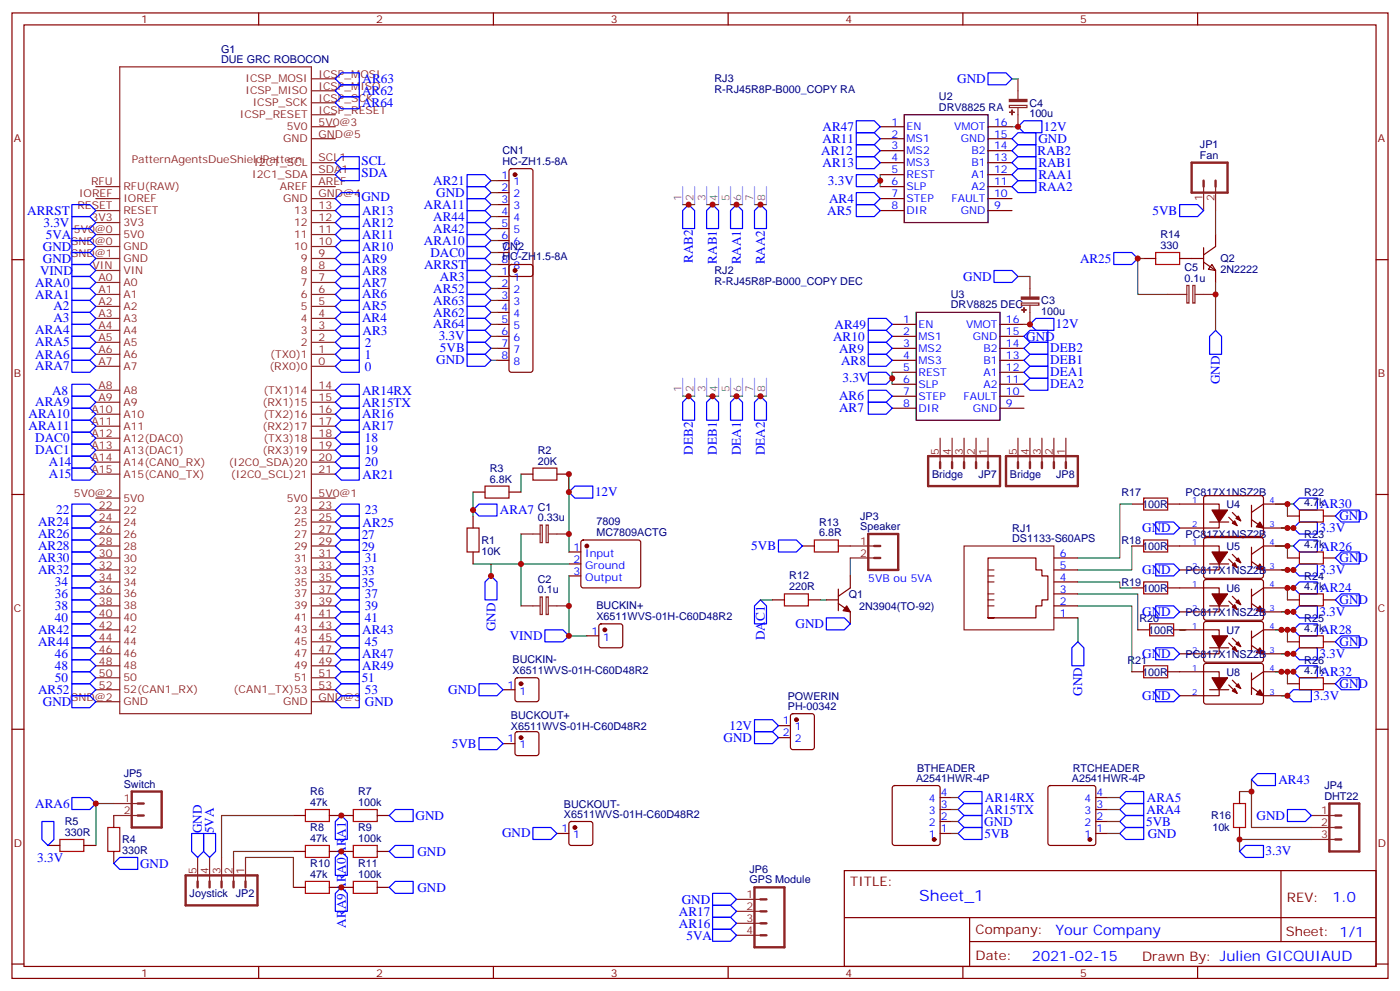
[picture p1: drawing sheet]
<svg xmlns="http://www.w3.org/2000/svg" width="412mm" height="292mm" viewBox="0 0 412 292" stroke-linecap="round" stroke-linejoin="round" font-family="sans-serif">
<defs><g id="words">
<text font-size="4.6" fill="#00f" x="270.8" y="265.4">Sheet_1</text>
<g font-size="4.2" fill="#00f">
<text x="392.5" y="265.7">1.0</text>
<text x="310.9" y="275.2">Your Company</text>
<text x="304" y="283">2021-02-15</text>
</g>
<g font-size="3.9" fill="#00f">
<text x="106.7" y="28.1">AR62</text>
<text x="106.8" y="24.5">AR63</text>
<text x="282" y="24.5">GND</text>
<text x="106.7" y="31.6">AR64</text>
<text x="242.3" y="38.6">AR47</text>
<text x="307.5" y="38.5">12V</text>
<text x="241.9" y="45.6">AR12</text>
<text x="242.3" y="42.1">AR11</text>
<text x="305.6" y="45.6">RAB2</text>
<text x="305.9" y="42">GND</text>
<text x="106.5" y="48.7">SCL</text>
<text x="106.5" y="52.2">SDA</text>
<text x="242.3" y="49.2">AR13</text>
<text x="305.9" y="49.1">RAB1</text>
<text x="305.9" y="52.6">RAA1</text>
<text x="106.5" y="59.2">GND</text>
<text x="127.6" y="54.4">AR21</text>
<text x="128.5" y="57.9">GND</text>
<text x="243.9" y="54.5">3.3V</text>
<text x="244.2" y="59.8">AR4</text>
<text x="305.9" y="56.2">RAA2</text>
<text x="8" y="63.2">ARRST</text>
<text x="106.7" y="63.2">AR13</text>
<text x="124.8" y="61.5">ARA11</text>
<text x="127.6" y="65">AR44</text>
<text x="243.7" y="63.3">AR5</text>
<text x="339.5" y="63.2">5VB</text>
<text x="12.8" y="66.8">3.3V</text>
<text x="13.5" y="70.3">5VA</text>
<text x="106.7" y="70.3">AR11</text>
<text x="106.7" y="66.7">AR12</text>
<text x="127.6" y="68.5">AR42</text>
<text x="12.6" y="73.9">GND</text>
<text x="12.6" y="77.4">GND</text>
<text x="106.7" y="73.8">AR10</text>
<text x="106.7" y="77.3">AR9</text>
<text x="124.8" y="72">ARA10</text>
<text x="126.8" y="75.6">DAC0</text>
<text x="204.1" y="77.4" transform="rotate(-90 204.1 77.4)">RAB2</text>
<text x="211.2" y="77.6" transform="rotate(-90 211.2 77.6)">RAB1</text>
<text x="218.2" y="77.8" transform="rotate(-90 218.2 77.8)">RAA1</text>
<text x="225.3" y="77.8" transform="rotate(-90 225.3 77.8)">RAA2</text>
<text x="318.1" y="77.3">AR25</text>
<text x="11.8" y="80.9">VIND</text>
<text x="106.7" y="80.8">AR8</text>
<text x="124.9" y="79.1">ARRST</text>
<text x="129.6" y="82.6">AR3</text>
<text x="283.7" y="82.7">GND</text>
<text x="10.4" y="84.4">ARA0</text>
<text x="10.4" y="88">ARA1</text>
<text x="106.7" y="87.9">AR6</text>
<text x="106.7" y="84.4">AR7</text>
<text x="127.6" y="89.7">AR63</text>
<text x="127.6" y="86.2">AR52</text>
<text x="15.7" y="91.4">A2</text>
<text x="15.7" y="95">A3</text>
<text x="106.7" y="95">AR4</text>
<text x="106.7" y="91.4">AR5</text>
<text x="127.6" y="93.2">AR62</text>
<text x="10.4" y="98.5">ARA4</text>
<text x="106.8" y="98.6">AR3</text>
<text x="127.6" y="96.7">AR64</text>
<text x="129.2" y="100.3">3.3V</text>
<text x="245.4" y="100.3">AR10</text>
<text x="245.8" y="96.8">AR49</text>
<text x="302.3" y="100.3">GND</text>
<text x="311" y="96.7">12V</text>
<text x="10.4" y="102">ARA5</text>
<text x="10.4" y="105.6">ARA6</text>
<text x="107.5" y="105.6">1</text>
<text x="107.5" y="102.1">2</text>
<text x="128.5" y="107.3">GND</text>
<text x="129.6" y="103.8">5VB</text>
<text x="247.2" y="103.8">AR9</text>
<text x="247.8" y="107.4">AR8</text>
<text x="309.4" y="103.8">DEB2</text>
<text x="309.4" y="107.3">DEB1</text>
<text x="10.4" y="109.1">ARA7</text>
<text x="107.5" y="109.1">0</text>
<text x="248.2" y="112.6">3.3V</text>
<text x="309.4" y="110.8">DEA1</text>
<text x="359.3" y="113.2" transform="rotate(-90 359.3 113.2)">GND</text>
<text x="10.4" y="119.7">ARA9</text>
<text x="15.3" y="116.2">A8</text>
<text x="106.7" y="116.3">AR14RX</text>
<text x="106.7" y="119.8">AR15TX</text>
<text x="247.2" y="117.9">AR6</text>
<text x="309.4" y="114.4">DEA2</text>
<text x="8.4" y="123.2">ARA10</text>
<text x="106.7" y="123.2">AR16</text>
<text x="247.2" y="121.5">AR7</text>
<text x="8.4" y="126.7">ARA11</text>
<text x="10.4" y="130.3">DAC0</text>
<text x="106.7" y="126.7">AR17</text>
<text x="107.5" y="130.3">18</text>
<text x="10.4" y="133.8">DAC1</text>
<text x="14.4" y="137.4">A14</text>
<text x="107.5" y="133.8">19</text>
<text x="107.5" y="137.4">20</text>
<text x="204.1" y="133.9" transform="rotate(-90 204.1 133.9)">DEB2</text>
<text x="211.2" y="133.9" transform="rotate(-90 211.2 133.9)">DEB1</text>
<text x="218.2" y="134.1" transform="rotate(-90 218.2 134.1)">DEA1</text>
<text x="225.3" y="134.1" transform="rotate(-90 225.3 134.1)">DEA2</text>
<text x="14.4" y="140.9">A15</text>
<text x="106.8" y="140.9">AR21</text>
<text x="175.3" y="146.2">12V</text>
<text x="388.9" y="149.6">AR30</text>
<text x="11.2" y="155">AR24</text>
<text x="16.6" y="151.4">22</text>
<text x="106.8" y="155.1">AR25</text>
<text x="107.5" y="151.5">23</text>
<text x="147.2" y="151.5">ARA7</text>
<text x="394.6" y="153.3">GND</text>
<text x="11.2" y="158.5">AR26</text>
<text x="106.5" y="158.6">27</text>
<text x="336.4" y="156.7">GND</text>
<text x="388.7" y="156.7">3.3V</text>
<text x="11.2" y="162.1">AR28</text>
<text x="11.2" y="165.6">AR30</text>
<text x="106.5" y="162.2">29</text>
<text x="107.5" y="165.6">31</text>
<text x="221.3" y="162.1">5VB</text>
<text x="389" y="162.2">AR26</text>
<text x="394.6" y="165.5">GND</text>
<text x="11.2" y="169.1">AR32</text>
<text x="16.2" y="172.6">34</text>
<text x="106.5" y="172.8">35</text>
<text x="106.5" y="169.2">33</text>
<text x="336.4" y="169.1">GND</text>
<text x="388.7" y="169">3.3V</text>
<text x="16.2" y="176.2">36</text>
<text x="16.2" y="179.7">38</text>
<text x="107.5" y="179.7">39</text>
<text x="107.5" y="176.2">37</text>
<text x="388.9" y="174.3">AR24</text>
<text x="394.6" y="177.9">GND</text>
<text x="16.2" y="183.2">40</text>
<text x="107.5" y="183.2">41</text>
<text x="146" y="185.8" transform="rotate(-90 146 185.8)">GND</text>
<text x="234.3" y="185">GND</text>
<text x="336.4" y="181.4">GND</text>
<text x="388.7" y="181.4">3.3V</text>
<text x="11.2" y="186.7">AR42</text>
<text x="11.2" y="190.2">AR44</text>
<text x="106.7" y="186.7">AR43</text>
<text x="107.5" y="190.3">45</text>
<text x="150.1" y="188.5">VIND</text>
<text x="225.3" y="188.5" transform="rotate(-90 225.3 188.5)">DAC1</text>
<text x="388.9" y="186.7">AR28</text>
<text x="394.6" y="190.2">GND</text>
<text x="16.2" y="193.8">46</text>
<text x="16.2" y="197.3">48</text>
<text x="106.7" y="197.3">AR49</text>
<text x="106.7" y="193.7">AR47</text>
<text x="336.4" y="193.8">GND</text>
<text x="388.7" y="193.7">3.3V</text>
<text x="16.2" y="200.9">50</text>
<text x="106.5" y="201">51</text>
<text x="389" y="199.2">AR32</text>
<text x="394.6" y="202.6">GND</text>
<text x="11.2" y="204.3">AR52</text>
<text x="12.6" y="207.9">GND</text>
<text x="107.5" y="207.9">GND</text>
<text x="107.5" y="204.4">53</text>
<text x="132" y="204.3">GND</text>
<text x="318.8" y="204.9" transform="rotate(-90 318.8 204.9)">GND</text>
<text x="336.4" y="206.1">GND</text>
<text x="386.9" y="206.1">3.3V</text>
<text x="214.9" y="215">12V</text>
<text x="133.1" y="220.2">5VB</text>
<text x="213.2" y="218.5">GND</text>
<text x="376.6" y="230.8">AR43</text>
<text x="10.4" y="237.9">ARA6</text>
<text x="290.1" y="236.3">AR14RX</text>
<text x="290.1" y="239.8">AR15TX</text>
<text x="337.7" y="239.7">ARA4</text>
<text x="337.9" y="236.2">ARA5</text>
<text x="59.5" y="245.4" transform="rotate(-90 59.5 245.4)">GND</text>
<text x="63" y="245.4" transform="rotate(-90 63 245.4)">5VA</text>
<text x="122.4" y="241.5">GND</text>
<text x="289.9" y="243.3">GND</text>
<text x="337.6" y="243.3">5VB</text>
<text x="370.1" y="241.4">GND</text>
<text x="147.9" y="246.6">GND</text>
<text x="290" y="246.8">5VB</text>
<text x="338.1" y="246.7">GND</text>
<text x="372.8" y="251.9">3.3V</text>
<text x="11" y="253.8">3.3V</text>
<text x="41.3" y="255.5">GND</text>
<text x="123" y="252.1">GND</text>
<text x="123" y="262.6">GND</text>
<text x="200" y="269.6">AR17</text>
<text x="200.8" y="266.1">GND</text>
<text x="101.8" y="273.2" transform="rotate(-90 101.8 273.2)">ARA9ARA0ARA1</text>
<text x="200" y="273.2">AR16</text>
<text x="202.2" y="276.7">5VA</text>
</g>
<g font-size="3.9" fill="#800">
<text x="250.5" y="261">TITLE:</text>
<text x="379.1" y="265.7">REV:</text>
<text x="287.4" y="275.2">Company:</text>
<text x="378.7" y="275.8">Sheet: 1/1</text>
<text x="287.4" y="282.9">Date:</text>
<text x="336.4" y="282.9">Drawn By: Julien GICQUIAUD</text>
</g>
<g font-size="3.2" fill="#800">
<text x="41.6" y="6.8">1</text>
<text x="110.8" y="6.8">2</text>
<text x="179.9" y="6.8">3</text>
<text x="249.1" y="6.8">4</text>
<text x="318.2" y="6.8">5</text>
<text x="4.1" y="41.9">A</text>
<text x="405.9" y="41.9">A</text>
<text x="4.1" y="111.1">B</text>
<text x="405.9" y="111.1">B</text>
<text x="4.1" y="180.2">C</text>
<text x="405.9" y="180.2">C</text>
<text x="4.1" y="249.3">D</text>
<text x="405.9" y="249.3">D</text>
<text x="41.6" y="287.6">1</text>
<text x="110.8" y="287.6">2</text>
<text x="179.9" y="287.6">3</text>
<text x="249.1" y="287.6">4</text>
<text x="318.2" y="287.6">5</text>
</g>
<g font-size="3.2" fill="#000080">
<text x="65.1" y="15.6">G1</text>
<text x="65.1" y="18.6">DUE GRC ROBOCON</text>
<text x="210.5" y="27.4">R-RJ45R8P-B000_COPY RA</text>
<text x="210.5" y="24.3">RJ3</text>
<text x="276.6" y="29.4">U2</text>
<text x="276.6" y="32.6">DRV8825 RA</text>
<text x="303.2" y="34.6">100u</text>
<text x="303.2" y="31.4">C4</text>
<text x="148" y="45.3">CN1</text>
<text x="353.5" y="46.8">Fan</text>
<text x="353.5" y="43.6">JP1</text>
<text x="148" y="48.5">HC-ZH1.5-8A</text>
<text x="341.9" y="70.1">R14</text>
<text x="148" y="76.7">HC-ZH1.5-8A</text>
<text x="148" y="73.5">CN2</text>
<text x="341.9" y="73.3">330</text>
<text x="359.5" y="77.3">Q2</text>
<text x="210.5" y="83.9">R-RJ45R8P-B000_COPY DEC</text>
<text x="210.5" y="80.7">RJ2</text>
<text x="348.9" y="83">0.1u</text>
<text x="348.9" y="79.8">C5</text>
<text x="359.5" y="80.5">2N2222</text>
<text x="280.1" y="87.7">U3</text>
<text x="306.7" y="89.6">C3</text>
<text x="280.1" y="90.8">DRV8825 DEC</text>
<text x="306.7" y="92.8">100u</text>
<text x="158.4" y="136.8">20K</text>
<text x="158.4" y="133.6">R2</text>
<text x="144.3" y="142.1">6.8K</text>
<text x="144.3" y="138.9">R3</text>
<text x="274.6" y="140.8">Bridge</text>
<text x="288.2" y="140.8">JP7</text>
<text x="297.5" y="140.8">Bridge</text>
<text x="311.1" y="140.8">JP8</text>
<text x="330.4" y="146.1">R17</text>
<text x="336.5" y="149.6">100R</text>
<text x="349.2" y="146.1">PC817X1NSZ2B</text>
<text x="361.3" y="149.6">U4</text>
<text x="384.2" y="149.2">4.7k</text>
<text x="384.2" y="146">R22</text>
<text x="158.4" y="153.6">0.33u</text>
<text x="158.4" y="150.4">C1</text>
<text x="175.7" y="154.6">7809</text>
<text x="241.3" y="154.8">R13</text>
<text x="253.4" y="153">JP3</text>
<text x="141.8" y="160.2">R1</text>
<text x="175.7" y="157.8">MC7809ACTG</text>
<text x="241.3" y="158">6.8R</text>
<text x="253.4" y="156.2">Speaker</text>
<text x="298.2" y="159.7">DS1133-S60APS</text>
<text x="298.2" y="156.6">RJ1</text>
<text x="330.4" y="160.2">R18</text>
<text x="336.5" y="161.9">100R</text>
<text x="349.2" y="158.4">PC817X1NSZ2B</text>
<text x="361.3" y="161.9">U5</text>
<text x="384.2" y="161.5">4.7k</text>
<text x="384.2" y="158.4">R23</text>
<text x="141.8" y="163.4">10K</text>
<text x="158.4" y="171.6">C2</text>
<text x="232.5" y="173.8">220R</text>
<text x="232.5" y="170.6">R12</text>
<text x="330.4" y="172.5">R19</text>
<text x="349.2" y="169">PC817X1NSZ2B</text>
<text x="384.2" y="173.8">4.7k</text>
<text x="384.2" y="170.7">R24</text>
<text x="158.4" y="174.7">0.1u</text>
<text x="175.7" y="179.4">BUCKIN+</text>
<text x="250" y="176">Q1</text>
<text x="253" y="179.6">2N3904(TO-92)</text>
<text x="336.5" y="174.3">100R</text>
<text x="361.3" y="174.3">U6</text>
<text x="175.7" y="182.5">X6511WVS-01H-C60D48R2</text>
<text x="335.7" y="183.1">R20</text>
<text x="349.2" y="181.3">PC817X1NSZ2B</text>
<text x="384.2" y="183.1">R25</text>
<text x="338.2" y="186.6">100R</text>
<text x="361.3" y="186.6">U7</text>
<text x="384.2" y="186.2">4.7k</text>
<text x="151" y="195.3">BUCKIN-</text>
<text x="332.1" y="195.5">R21</text>
<text x="349.2" y="193.7">PC817X1NSZ2B</text>
<text x="384.2" y="195.4">R26</text>
<text x="151" y="198.4">X6511WVS-01H-C60D48R2</text>
<text x="336.5" y="199">100R</text>
<text x="361.3" y="198.9">U8</text>
<text x="384.2" y="198.5">4.7k</text>
<text x="232" y="206.1">POWERIN</text>
<text x="232.1" y="209">PH-00342</text>
<text x="150.5" y="214.9">X6511WVS-01H-C60D48R2</text>
<text x="150.5" y="211.7">BUCKOUT+</text>
<text x="270.1" y="227.2">BTHEADER</text>
<text x="316" y="227.2">RTCHEADER</text>
<text x="36.4" y="232.1">Switch</text>
<text x="36.4" y="228.9">JP5</text>
<text x="269.9" y="230.3">A2541HWR-4P</text>
<text x="315.7" y="230.3">A2541HWR-4P</text>
<text x="390.1" y="232.4">JP4</text>
<text x="91.4" y="237.3">47k</text>
<text x="91.4" y="234.2">R6</text>
<text x="105.5" y="237.3">100k</text>
<text x="105.5" y="234.2">R7</text>
<text x="166.1" y="237.8">BUCKOUT-</text>
<text x="390.1" y="235.6">DHT22</text>
<text x="19.1" y="243">R5</text>
<text x="91.4" y="244.8">R8</text>
<text x="105.5" y="244.8">R9</text>
<text x="166.1" y="241">X6511WVS-01H-C60D48R2</text>
<text x="356.8" y="241.3">R16</text>
<text x="357.1" y="244.8">10k</text>
<text x="19.1" y="246.2">330R</text>
<text x="36" y="251.5">330R</text>
<text x="36" y="248.3">R4</text>
<text x="91.4" y="247.9">47k</text>
<text x="105.5" y="247.9">100k</text>
<text x="91.4" y="255.3">R10</text>
<text x="105.5" y="255.3">R11</text>
<text x="220.8" y="257">JP6</text>
<text x="91.4" y="258.5">47k</text>
<text x="105.5" y="258.5">100k</text>
<text x="220.8" y="260.2">GPS Module</text>
<text x="55.9" y="264.3">Joystick</text>
<text x="69.5" y="264.3">JP2</text>
</g>
<g font-size="3.2" fill="#8d2323">
<text x="93.8" y="22.9">ICSP_MOSI</text>
<text x="72.3" y="27.8">ICSP_MISO</text>
<text x="72.3" y="24.3">ICSP_MOSI</text>
<text x="93.8" y="29.9">ICSP_SCK</text>
<text x="93.8" y="26.4">ICSP_MISO</text>
<text x="70.7" y="34.9">ICSP_RESET</text>
<text x="74.4" y="31.3">ICSP_SCK</text>
<text x="93.8" y="33.4">ICSP_RESET</text>
<text x="83.4" y="41.9">GND</text>
<text x="84.5" y="38.4">5V0</text>
<text x="93.8" y="40.5">GND@5</text>
<text x="93.8" y="37">5V0@3</text>
<text x="38.8" y="47.9">PatternAgentsDueShieldPattern</text>
<text x="93.8" y="47.6">SCL1</text>
<text x="74.3" y="52.5">I2C1_SDA</text>
<text x="74.9" y="49">I2C1_SCL</text>
<text x="93.8" y="51.1">SDA1</text>
<text x="23.3" y="58.1">IOREF</text>
<text x="26.8" y="54.6">RFU</text>
<text x="36.3" y="56">RFU(RAW)</text>
<text x="36.3" y="59.5">IOREF</text>
<text x="82.5" y="56">AREF</text>
<text x="83.4" y="59.5">GND</text>
<text x="93.8" y="58.1">GND@4</text>
<text x="93.8" y="54.6">AREF</text>
<text x="354.2" y="59.1" transform="rotate(-90 354.2 59.1)">1</text>
<text x="357.7" y="59.1" transform="rotate(-90 357.7 59.1)">2</text>
<text x="22.8" y="61.7">RESET</text>
<text x="27" y="65.2">3V3</text>
<text x="36.3" y="63.1">RESET</text>
<text x="86.6" y="63.1">13</text>
<text x="93.8" y="65.2">12</text>
<text x="93.8" y="61.7">13</text>
<text x="21.8" y="68.7">5V0@0</text>
<text x="36.3" y="70.1">5V0</text>
<text x="36.3" y="66.6">3V3</text>
<text x="86.6" y="70.1">11</text>
<text x="86.6" y="66.6">12</text>
<text x="93.8" y="68.7">11</text>
<text x="20.7" y="72.2">GND@0</text>
<text x="20.7" y="75.8">GND@1</text>
<text x="36.3" y="73.7">GND</text>
<text x="36.3" y="77.2">GND</text>
<text x="86.6" y="73.7">10</text>
<text x="88.6" y="77.2">9</text>
<text x="93.8" y="75.8">9</text>
<text x="93.8" y="72.2">10</text>
<text x="27.3" y="79.3">VIN</text>
<text x="29" y="82.8">A0</text>
<text x="36.3" y="80.7">VIN</text>
<text x="88.6" y="80.7">8</text>
<text x="93.8" y="82.8">7</text>
<text x="93.8" y="79.3">8</text>
<text x="29" y="86.4">A1</text>
<text x="29" y="89.9">A2</text>
<text x="36.3" y="84.2">A0</text>
<text x="36.3" y="87.8">A1</text>
<text x="88.6" y="87.8">6</text>
<text x="88.6" y="84.2">7</text>
<text x="93.8" y="89.9">5</text>
<text x="93.8" y="86.4">6</text>
<text x="29" y="93.4">A3</text>
<text x="36.3" y="91.3">A2</text>
<text x="36.3" y="94.8">A3</text>
<text x="88.6" y="94.8">4</text>
<text x="88.6" y="91.3">5</text>
<text x="93.8" y="93.4">4</text>
<text x="29" y="96.9">A4</text>
<text x="29" y="100.5">A5</text>
<text x="36.3" y="98.4">A4</text>
<text x="36.3" y="101.9">A5</text>
<text x="88.6" y="101.9">2</text>
<text x="88.6" y="98.4">3</text>
<text x="93.8" y="100.5">2</text>
<text x="93.8" y="96.9">3</text>
<text x="29" y="104">A6</text>
<text x="29" y="107.5">A7</text>
<text x="36.3" y="105.4">A6</text>
<text x="79.6" y="105.4">(TX0)1</text>
<text x="93.8" y="104">1</text>
<text x="93.8" y="107.5">0</text>
<text x="36.3" y="108.9">A7</text>
<text x="79.4" y="108.9">(RX0)0</text>
<text x="29" y="114.6">A8</text>
<text x="29" y="118.1">A9</text>
<text x="36.3" y="116">A8</text>
<text x="36.3" y="119.5">A9</text>
<text x="77.4" y="119.5">(RX1)15</text>
<text x="77.6" y="116">(TX1)14</text>
<text x="93.8" y="118.1">15</text>
<text x="93.8" y="114.6">14</text>
<text x="27" y="121.6">A10</text>
<text x="27" y="125.2">A11</text>
<text x="36.3" y="123">A10</text>
<text x="77.6" y="123">(TX2)16</text>
<text x="93.8" y="121.6">16</text>
<text x="93.8" y="125.2">17</text>
<text x="27" y="128.7">A12</text>
<text x="36.3" y="126.6">A11</text>
<text x="36.3" y="130.1">A12(DAC0)</text>
<text x="77.4" y="126.6">(RX2)17</text>
<text x="77.6" y="130.1">(TX3)18</text>
<text x="93.8" y="128.7">18</text>
<text x="27" y="132.2">A13</text>
<text x="27" y="135.7">A14</text>
<text x="36.3" y="133.6">A13(DAC1)</text>
<text x="36.3" y="137.2">A14(CAN0_RX)</text>
<text x="67.4" y="137.2">(I2C0_SDA)20</text>
<text x="77.4" y="133.6">(RX3)19</text>
<text x="93.8" y="135.7">20</text>
<text x="93.8" y="132.2">19</text>
<text x="276.6" y="134" transform="rotate(-90 276.6 134)">5</text>
<text x="280.1" y="134" transform="rotate(-90 280.1 134)">4</text>
<text x="283.6" y="134" transform="rotate(-90 283.6 134)">3</text>
<text x="287.2" y="134" transform="rotate(-90 287.2 134)">2</text>
<text x="290.7" y="134" transform="rotate(-90 290.7 134)">1</text>
<text x="299.5" y="134" transform="rotate(-90 299.5 134)">5</text>
<text x="303" y="134" transform="rotate(-90 303 134)">4</text>
<text x="306.6" y="134" transform="rotate(-90 306.6 134)">3</text>
<text x="310.1" y="134" transform="rotate(-90 310.1 134)">2</text>
<text x="313.6" y="134" transform="rotate(-90 313.6 134)">1</text>
<text x="27" y="139.3">A15</text>
<text x="36.3" y="140.7">A15(CAN0_TX)</text>
<text x="68" y="140.7">(I2C0_SCL)21</text>
<text x="93.8" y="139.3">21</text>
<text x="21.8" y="146.3">5V0@2</text>
<text x="29.1" y="149.9">22</text>
<text x="36.3" y="147.7">5V0</text>
<text x="84.5" y="147.7">5V0</text>
<text x="93.8" y="146.3">5V0@1</text>
<text x="93.8" y="149.9">23</text>
<text x="29.1" y="153.4">24</text>
<text x="36.3" y="151.3">22</text>
<text x="36.3" y="154.8">24</text>
<text x="86.6" y="151.3">23</text>
<text x="86.6" y="154.8">25</text>
<text x="93.8" y="153.4">25</text>
<text x="29.1" y="156.9">26</text>
<text x="29.1" y="160.4">28</text>
<text x="36.3" y="158.3">26</text>
<text x="36.3" y="161.9">28</text>
<text x="86.6" y="158.3">27</text>
<text x="86.6" y="161.9">29</text>
<text x="93.8" y="156.9">27</text>
<text x="93.8" y="160.4">29</text>
<text x="253.4" y="160.4">1</text>
<text x="29.1" y="164">30</text>
<text x="29.1" y="167.5">32</text>
<text x="36.3" y="165.4">30</text>
<text x="86.6" y="165.4">31</text>
<text x="93.8" y="164">31</text>
<text x="93.8" y="167.5">33</text>
<text x="253.4" y="164">2</text>
<text x="29.1" y="171">34</text>
<text x="36.3" y="168.9">32</text>
<text x="36.3" y="172.4">34</text>
<text x="86.6" y="168.9">33</text>
<text x="86.6" y="172.4">35</text>
<text x="93.8" y="171">35</text>
<text x="29.1" y="174.6">36</text>
<text x="29.1" y="178.1">38</text>
<text x="36.3" y="176">36</text>
<text x="36.3" y="179.5">38</text>
<text x="86.6" y="176">37</text>
<text x="86.6" y="179.5">39</text>
<text x="93.8" y="174.6">37</text>
<text x="93.8" y="178.1">39</text>
<text x="29.1" y="181.6">40</text>
<text x="29.1" y="185.1">42</text>
<text x="36.3" y="183">40</text>
<text x="86.6" y="183">41</text>
<text x="93.8" y="181.6">41</text>
<text x="93.8" y="185.1">43</text>
<text x="29.1" y="188.7">44</text>
<text x="36.3" y="186.5">42</text>
<text x="36.3" y="190.1">44</text>
<text x="86.6" y="186.5">43</text>
<text x="86.6" y="190.1">45</text>
<text x="93.8" y="188.7">45</text>
<text x="29.1" y="192.2">46</text>
<text x="29.1" y="195.7">48</text>
<text x="36.3" y="193.6">46</text>
<text x="36.3" y="197.1">48</text>
<text x="86.6" y="193.6">47</text>
<text x="86.6" y="197.1">49</text>
<text x="93.8" y="192.2">47</text>
<text x="93.8" y="195.7">49</text>
<text x="29.1" y="202.8">52</text>
<text x="29.1" y="199.2">50</text>
<text x="36.3" y="200.7">50</text>
<text x="86.6" y="200.7">51</text>
<text x="93.8" y="202.8">53</text>
<text x="93.8" y="199.2">51</text>
<text x="20.7" y="206.3">GND@2</text>
<text x="36.3" y="207.7">GND</text>
<text x="36.3" y="204.2">52(CAN1_RX)</text>
<text x="68.8" y="204.2">(CAN1_TX)53</text>
<text x="83.4" y="207.7">GND</text>
<text x="93.8" y="206.3">GND@3</text>
<text x="36.4" y="236.3">1</text>
<text x="36.4" y="239.8">2</text>
<text x="389.2" y="239.8">1</text>
<text x="389.2" y="243.3">2</text>
<text x="389.2" y="246.9">3</text>
<text x="57.9" y="257.5" transform="rotate(-90 57.9 257.5)">5</text>
<text x="61.4" y="257.5" transform="rotate(-90 61.4 257.5)">4</text>
<text x="64.9" y="257.5" transform="rotate(-90 64.9 257.5)">3</text>
<text x="68.4" y="257.5" transform="rotate(-90 68.4 257.5)">2</text>
<text x="72" y="257.5" transform="rotate(-90 72 257.5)">1</text>
<text x="219.9" y="264.5">1</text>
<text x="219.9" y="268">2</text>
<text x="219.9" y="271.6">3</text>
<text x="219.9" y="275.1">4</text>
</g>
<g font-size="3.2" fill="#00f">
<text x="262.6" y="37">1</text>
<text x="262.6" y="40.5">2</text>
<text x="267.1" y="38.4">EN</text>
<text x="267.1" y="41.9">MS1</text>
<text x="281" y="38.4">VMOT</text>
<text x="283.1" y="41.9">GND</text>
<text x="292.8" y="40.5">15</text>
<text x="292.8" y="37">16</text>
<text x="262.6" y="44">3</text>
<text x="262.6" y="47.6">4</text>
<text x="267.1" y="45.4">MS2</text>
<text x="286.1" y="45.4">B2</text>
<text x="292.8" y="47.6">13</text>
<text x="292.8" y="44">14</text>
<text x="147.7" y="52.8">1</text>
<text x="262.6" y="51.1">5</text>
<text x="267.1" y="49">MS3</text>
<text x="267.1" y="52.5">REST</text>
<text x="286.1" y="49">B1</text>
<text x="286.2" y="52.5">A1</text>
<text x="292.8" y="51.1">12</text>
<text x="147.7" y="56.4">2</text>
<text x="147.7" y="59.9">3</text>
<text x="151.2" y="54.6">1</text>
<text x="151.2" y="58.1">2</text>
<text x="262.6" y="54.6">6</text>
<text x="262.6" y="58.1">7</text>
<text x="267.1" y="56">SLP</text>
<text x="267.1" y="59.5">STEP</text>
<text x="280.3" y="59.5">FAULT</text>
<text x="286.2" y="56">A2</text>
<text x="292.8" y="58.1">10</text>
<text x="292.8" y="54.6">11</text>
<text x="147.7" y="63.4">4</text>
<text x="151.2" y="61.7">3</text>
<text x="151.2" y="65.2">4</text>
<text x="262.6" y="61.7">8</text>
<text x="267.1" y="63.1">DIR</text>
<text x="283.1" y="63.1">GND</text>
<text x="292.8" y="61.7">9</text>
<text x="147.7" y="67">5</text>
<text x="147.7" y="70.5">6</text>
<text x="151.2" y="68.7">5</text>
<text x="147.7" y="74">7</text>
<text x="147.7" y="77.5">8</text>
<text x="151.2" y="72.2">6</text>
<text x="151.2" y="75.8">7</text>
<text x="147.7" y="81.1">1</text>
<text x="151.2" y="79.3">8</text>
<text x="151.2" y="82.8">1</text>
<text x="147.7" y="84.6">2</text>
<text x="147.7" y="88.1">3</text>
<text x="151.2" y="86.4">2</text>
<text x="151.2" y="89.9">3</text>
<text x="147.7" y="91.7">4</text>
<text x="147.7" y="95.2">5</text>
<text x="151.2" y="93.4">4</text>
<text x="266.1" y="95.2">1</text>
<text x="296.3" y="95.2">16</text>
<text x="147.7" y="98.7">6</text>
<text x="151.2" y="96.9">5</text>
<text x="151.2" y="100.5">6</text>
<text x="266.1" y="98.7">2</text>
<text x="270.6" y="96.6">EN</text>
<text x="270.6" y="100.1">MS1</text>
<text x="284.6" y="96.6">VMOT</text>
<text x="286.6" y="100.1">GND</text>
<text x="296.3" y="98.7">15</text>
<text x="147.7" y="102.2">7</text>
<text x="147.7" y="105.8">8</text>
<text x="151.2" y="104">7</text>
<text x="151.2" y="107.5">8</text>
<text x="266.1" y="102.2">3</text>
<text x="266.1" y="105.8">4</text>
<text x="270.6" y="103.6">MS2</text>
<text x="270.6" y="107.2">MS3</text>
<text x="289.7" y="107.2">B1</text>
<text x="289.7" y="103.6">B2</text>
<text x="296.3" y="105.8">13</text>
<text x="296.3" y="102.2">14</text>
<text x="266.1" y="109.3">5</text>
<text x="266.1" y="112.8">6</text>
<text x="270.6" y="110.7">REST</text>
<text x="289.7" y="110.7">A1</text>
<text x="296.3" y="112.8">11</text>
<text x="296.3" y="109.3">12</text>
<text x="266.1" y="116.3">7</text>
<text x="266.1" y="119.9">8</text>
<text x="270.6" y="114.2">SLP</text>
<text x="270.6" y="117.8">STEP</text>
<text x="283.8" y="117.8">FAULT</text>
<text x="289.7" y="114.2">A2</text>
<text x="296.3" y="119.9">9</text>
<text x="296.3" y="116.3">10</text>
<text x="270.6" y="121.3">DIR</text>
<text x="286.6" y="121.3">GND</text>
<text x="168.9" y="165.7">2</text>
<text x="168.9" y="162.2">1</text>
<text x="172.4" y="167.5">Ground</text>
<text x="172.4" y="164">Input</text>
<text x="312.2" y="167.5">5</text>
<text x="312.2" y="164">6</text>
<text x="168.9" y="169.3">3</text>
<text x="172.4" y="171">Output</text>
<text x="255.8" y="171.4">5VB ou 5VA</text>
<text x="312.2" y="171">4</text>
<text x="312.2" y="178.1">2</text>
<text x="312.2" y="174.6">3</text>
<text x="312.2" y="181.6">1</text>
<text x="174.2" y="186.9">1</text>
<text x="177.7" y="188.7">1</text>
<text x="149.5" y="202.8">1</text>
<text x="153" y="204.5">1</text>
<text x="230.6" y="213.4">1</text>
<text x="234.1" y="215.1">1</text>
<text x="149.5" y="218.7">1</text>
<text x="153" y="220.4">1</text>
<text x="230.6" y="216.9">2</text>
<text x="234.1" y="218.7">2</text>
<text x="273.6" y="239.8">3</text>
<text x="273.6" y="236.3">4</text>
<text x="277.1" y="238.1">3</text>
<text x="277.1" y="234.5">4</text>
<text x="319.5" y="239.8">3</text>
<text x="319.5" y="236.3">4</text>
<text x="323" y="238.1">3</text>
<text x="323" y="234.5">4</text>
<text x="165.4" y="245.1">1</text>
<text x="273.6" y="243.3">2</text>
<text x="277.1" y="245.1">1</text>
<text x="277.1" y="241.6">2</text>
<text x="319.5" y="243.3">2</text>
<text x="323" y="245.1">1</text>
<text x="323" y="241.6">2</text>
<text x="168.9" y="246.9">1</text>
<text x="273.6" y="246.9">1</text>
<text x="319.5" y="246.9">1</text>
</g>
<g font-size="3.2" fill="#727272">
<text x="200.7" y="59.1" transform="rotate(-90 200.7 59.1)">1</text>
<text x="204.3" y="59.1" transform="rotate(-90 204.3 59.1)">2</text>
<text x="207.8" y="59.1" transform="rotate(-90 207.8 59.1)">3</text>
<text x="211.3" y="59.1" transform="rotate(-90 211.3 59.1)">4</text>
<text x="214.8" y="59.1" transform="rotate(-90 214.8 59.1)">5</text>
<text x="218.4" y="59.1" transform="rotate(-90 218.4 59.1)">6</text>
<text x="221.9" y="59.1" transform="rotate(-90 221.9 59.1)">7</text>
<text x="225.4" y="59.1" transform="rotate(-90 225.4 59.1)">8</text>
<text x="200.7" y="115.5" transform="rotate(-90 200.7 115.5)">1</text>
<text x="204.3" y="115.5" transform="rotate(-90 204.3 115.5)">2</text>
<text x="207.8" y="115.5" transform="rotate(-90 207.8 115.5)">3</text>
<text x="211.3" y="115.5" transform="rotate(-90 211.3 115.5)">4</text>
<text x="214.8" y="115.5" transform="rotate(-90 214.8 115.5)">5</text>
<text x="218.4" y="115.5" transform="rotate(-90 218.4 115.5)">6</text>
<text x="221.9" y="115.5" transform="rotate(-90 221.9 115.5)">7</text>
<text x="225.4" y="115.5" transform="rotate(-90 225.4 115.5)">8</text>
</g>
<g font-size="2.5" fill="#00f">
<text x="351.2" y="148.1">1</text>
<text x="373.9" y="148.1">4</text>
<text x="351.2" y="155.2">2</text>
<text x="373.9" y="155.2">3</text>
<text x="351.2" y="160.4">1</text>
<text x="373.9" y="160.4">4</text>
<text x="351.2" y="167.5">2</text>
<text x="373.9" y="167.5">3</text>
<text x="351.2" y="172.8">1</text>
<text x="373.9" y="172.8">4</text>
<text x="351.2" y="179.8">2</text>
<text x="373.9" y="179.8">3</text>
<text x="351.2" y="185.1">1</text>
<text x="373.9" y="185.1">4</text>
<text x="351.2" y="192.2">2</text>
<text x="351.2" y="197.5">1</text>
<text x="373.9" y="192.2">3</text>
<text x="373.9" y="197.5">4</text>
<text x="351.2" y="204.5">2</text>
<text x="373.9" y="204.5">3</text>
</g>
</g></defs>
<g fill="none" stroke="#870000" stroke-width=".35">
<path d="M3.5 3.8h405.4v284.3h-405.4zM7.1 7.3h398.2v277.3h-398.2zM76.2 3.8v3.5M145.3 3.8v3.5M214.5 3.8v3.5M283.6 3.8v3.5M352.8 3.8v3.5M259.3 37.3h7M291 37.3h7.1M146.4 53.2h3.5M146.4 56.7h3.5M150.2 49.9l.4-.2h5.7l.5 .2 .2 .5v30.3l-.2 .5-.5 .2h-5.7l-.5-.2-.2-.5v-30.3z"/>
<path d="M259.3 40.9h7M259.3 44.4h7M259.3 47.9h7M259.3 51.4h7M259.3 55h7M259.3 58.5h7M291 40.9h7.1M291 44.4h7.1M291 47.9h7.1M291 51.4h7.1M291 55h7.1M291 58.5h7.1"/>
<path d="M3.5 76.5h3.6M146.4 60.3h3.5M146.4 63.8h3.5M146.4 67.3h3.5M146.4 70.8h3.5M146.4 74.4h3.5M146.4 77.9h3.5M150.2 78.1l.4-.2h5.7l.5 .2 .2 .5v30.3l-.2 .5-.5 .2h-5.7l-.5-.2-.2-.5v-30.3zM259.3 62h7M291 62h7.1M336.9 76.1h3.5M347.5 76.1h7"/>
<path d="M354.5 77.2l3.6 2.5v3.5M354.5 73v6.3M357 77.9l1.1 1.8-2.1-.4zM358.1 69.1v3.5l-3.6 2.5M405.3 76.5h3.6M146.4 95.5h3.5M146.4 99.1h3.5M146.4 81.4h3.5M146.4 84.9h3.5M146.4 88.5h3.5M146.4 92h3.5M262.8 95.5h7.1"/>
<path d="M262.8 99.1h7.1M294.6 95.5h7M294.6 99.1h7M146.4 102.6h3.5M146.4 106.1h3.5M262.8 102.6h7.1M262.8 106.1h7.1M262.8 109.6h7.1M262.8 113.2h7.1M262.8 116.7h7.1M294.6 102.6h7M294.6 106.1h7"/>
<path d="M294.6 109.6h7M294.6 113.2h7M294.6 116.7h7M153.5 139.6h3.5M164 139.6h3.6M262.8 120.2h7.1M294.6 120.2h7M3.5 145.6h3.6M139.3 152v3.5M139.3 144.9h3.6M149.9 144.9h3.6M171.3 159.2l.5-.2h16.2l.5 .2 .2 .5v12.7l-.2 .5-.5 .2h-16.2l-.5-.2-.2-.5v-12.7z"/>
<path d="M333.4 148.4h3.5M344 148.4h15.1v7.1h-11.6M354.8 146.2l.4-.2h16.5l.5 .7-.1 10.8-.6 .5-16.5-.1-.5-.6v-10.6zM354.8 158.5l.4-.2 16.5 .1 .5 .6-.1 10.9-.6 .4h-16.5l-.5-.7v-10.6zM356.3 153.7h5.6M361.9 152.3l2.5 2.5M363 150.9l2.5 2.5M368.7 148.8v6.4M368.7 153l3.5 2.5h7M379.2 148.4h-7l-3.5 2.5M379.2 152h3.6M389.8 152h3.5"/>
<path d="M405.3 145.6h3.6M139.3 162.6v3.5M167.6 169.6h3.5M167.6 166.1h3.5M167.6 162.6h3.5M227.5 176.7h3.6M236.4 160.8h3.5M238.1 176.7h3.6M243.4 176.7h3.5M246.9 177.7l3.6 2.5v3.5M246.9 173.5v6.3M246.9 160.8h3.6"/>
<path d="M250.5 169.6v3.5l-3.6 2.5M310.4 167.9h7.1M310.4 178.4h7.1M310.4 164.3h7.1M310.4 174.9h7.1M310.4 171.4h7.1M333.4 160.8h3.5M333.4 173.1h3.5M344 160.8h15.1v7.1h-11.6M344 173.1h15.1v7.1h-11.6M354.8 170.9l.4-.2h16.5l.5 .7-.1 10.8-.6 .5-16.5-.1-.5-.6v-10.6zM356.3 166.1h5.6"/>
<path d="M356.3 178.4h5.6M361.9 164.7l2.5 2.4M361.9 177l2.5 2.5M363 163.3l2.5 2.4M363 175.6l2.5 2.5M368.7 161.1v6.4M368.7 173.5v6.3M368.7 165.4l3.5 2.5h7M368.7 177.7l3.5 2.5h7M379.2 176.7h3.6M379.2 160.8h-7l-3.5 2.5M379.2 173.1h-7l-3.5 2.5"/>
<path d="M379.2 164.3h3.6M389.8 176.7h3.5M389.8 164.3h3.5M151.9 199.8l.5-.2h5.6l.5 .2 .2 .5v5.7l-.2 .5-.5 .2h-5.6l-.5-.3-.2-.4v-5.7zM172.9 187.3h3.5M176.6 183.9l.5-.2h5.6l.5 .2 .2 .5v5.7l-.2 .5-.5 .2h-5.6l-.5-.3-.2-.4v-5.7zM291 182v-17.7h14.2v3.6h1.7v1.7h1.8v7.1h-1.8v1.7h-1.7v3.6h-14.2h1.8M310.4 182h7.1M333.4 197.8h3.5M335.1 185.5h3.6M344 197.8h15.1v7.1h-11.6M345.7 185.5h13.4v7h-11.6"/>
<path d="M354.8 183.2l.4-.2 16.5 .1 .5 .6-.1 10.9-.6 .4-16.5-.1-.5-.6v-10.6zM354.8 195.6l.4-.2h16.5l.5 .7-.1 10.8-.6 .5-16.5-.1-.5-.6v-10.6zM356.3 190.8h5.6M361.9 189.4l2.5 2.4M363 188l2.5 2.4M368.7 185.8v6.4M368.7 198.2v6.3M368.7 190.1l3.5 2.4h7M379.2 185.5h-7l-3.5 2.5M379.2 197.8h-7l-3.5 2.5M379.2 189h3.6M389.8 189h3.5"/>
<path d="M3.5 214.8h3.6M148.2 219h3.5M148.2 203.1h3.5M151.9 215.7l.5-.2h5.6l.5 .2 .2 .5v5.6l-.2 .5-.5 .2h-5.6l-.5-.2-.2-.5v-5.6zM229.3 213.7h3.5M229.3 217.2h3.5M233.1 210.4l.4-.2h5.7l.6 .4 .1 9.5-.5 .6-5.9 .1-.6-.5-.1-9.4zM356.3 203.1h5.6M361.9 201.7l2.5 2.5M363 200.3l2.5 2.5M368.7 202.4l3.5 2.5h7M379.2 201.4h3.6"/>
<path d="M389.8 201.4h3.5M405.3 214.8h3.6M263.1 231.6l.4-.2h12.7l.5 .2 .2 .5v16.2l-.2 .5-.5 .2h-12.7l-.5-.2-.2-.5v-16.2zM276.9 238.4h3.6M276.9 234.9h3.6M308.9 231.6l.5-.2h12.7l.5 .2 .2 .5v16.2l-.2 .5-.5 .2h-12.7l-.5-.2-.2-.5v-16.2zM322.8 238.4h3.5M322.8 234.9h3.5M365.1 233.1v3.5M14.1 249h3.5M24.7 249h3.5M33.5 240.2v3.5"/>
<path d="M33.5 250.8v3.5M86.4 240.2h3.6M86.4 250.8h3.6M97 240.2h7.1M97 250.8h7.1M111.1 240.2h3.6M111.1 250.8h3.6M164 245.5h3.6M167.8 242.1l.5-.2h5.6l.5 .2 .2 .5v5.7l-.2 .5-.5 .2h-5.6l-.5-.2-.2-.5v-5.7zM248.7 256.4h156.6v28.2h-156.6zM276.9 245.5h3.6M276.9 241.9h3.6"/>
<path d="M322.8 245.5h3.5M322.8 241.9h3.5M365.1 243.7v3.5M377.3 256.4v20.9M86.4 261.3h3.6M97 261.3h7.1M111.1 261.3h3.6M248.7 270.2h156.5M285.6 277.3h119.6M285.6 270.2v14.2M3.5 283.9h3.6M76.2 284.6v3.5"/>
<path d="M145.3 284.6v3.5M214.5 284.6v3.5M283.6 284.6v3.5M352.8 284.6v3.5M405.3 283.9h3.6"/>
</g>
<g fill="none" stroke="#8c2424" stroke-width=".35">
<path d="M35.3 19.7h56.4v190.5h-56.4zM91.7 37.3h7.1M91.7 33.8h7.1M91.7 30.3h7.1M91.7 26.7h7.1M91.7 23.2h7.1M297.3 31h5.2v.7h-5.2zM299.9 23.2v6M299.9 31.7v5.6M28.2 58.5h7.1M28.2 55h7.1M91.7 58.5h7.1"/>
<path d="M91.7 55h7.1M91.7 51.4h7.1M91.7 47.9h7.1M91.7 40.9h7.1M354.5 55v7M358.1 55v7M28.2 69.1h7.1M28.2 62h7.1M28.2 79.7h7.1M28.2 76.1h7.1M28.2 72.6h7.1M28.2 65.5h7.1"/>
<path d="M91.7 69.1h7.1M91.7 62h7.1M91.7 79.7h7.1M91.7 76.1h7.1M91.7 72.6h7.1M91.7 65.5h7.1M28.2 83.2h7.1M28.2 86.7h7.1M28.2 90.2h7.1M28.2 93.8h7.1M28.2 97.3h7.1M91.7 83.2h7.1"/>
<path d="M91.7 86.7h7.1M91.7 90.2h7.1M91.7 93.8h7.1M91.7 97.3h7.1M300.8 89.3h5.2v.6h-5.2zM303.4 81.4v6M303.4 89.9v5.6M344 86.7h5.6M349.6 84.1h.6v5.2h-.6zM351.4 84.1h.6v5.2h-.6zM352.1 86.7h6M28.2 100.8h7.1"/>
<path d="M28.2 104.4h7.1M28.2 107.9h7.1M28.2 114.9h7.1M28.2 118.5h7.1M91.7 100.8h7.1M91.7 104.4h7.1M91.7 107.9h7.1M91.7 114.9h7.1M91.7 118.5h7.1M28.2 122h7.1M28.2 125.5h7.1M28.2 129h7.1"/>
<path d="M28.2 132.6h7.1M28.2 136.1h7.1M28.2 139.6h7.1M91.7 122h7.1M91.7 125.5h7.1M91.7 129h7.1M91.7 132.6h7.1M91.7 136.1h7.1M91.7 139.6h7.1M276.9 129v7.1M280.5 129v7.1M284 129v7.1"/>
<path d="M287.5 129v7.1M291 129v7.1M299.9 129v7.1M303.4 129v7.1M306.9 129v7.1M310.4 129v7.1M314 129v7.1M28.2 146.7h7.1M28.2 150.2h7.1M28.2 153.7h7.1M28.2 157.3h7.1M91.7 146.7h7.1"/>
<path d="M91.7 150.2h7.1M91.7 153.7h7.1M91.7 157.3h7.1M153.5 157.3h5.6M159.1 154.6h.6v5.2h-.6zM160.9 154.6h.6v5.2h-.6zM161.6 157.3h6M28.2 160.8h7.1M28.2 164.3h7.1M28.2 167.9h7.1M28.2 171.4h7.1M28.2 174.9h7.1"/>
<path d="M28.2 178.4h7.1M91.7 160.8h7.1M91.7 164.3h7.1M91.7 167.9h7.1M91.7 171.4h7.1M91.7 174.9h7.1M91.7 178.4h7.1M153.5 178.4h5.6M159.1 175.8h.6v5.2h-.6zM160.9 175.8h.6v5.2h-.6zM161.6 178.4h6M250.5 160.8h7"/>
<path d="M250.5 164.3h7M284 160.8h26.4v24.7h-26.4zM291 178.4h1.8M291 176.7h1.8M291 174.9h1.8M291 171.4h1.8M291 169.6h1.8M291 167.9h1.8M28.2 182h7.1M28.2 185.5h7.1M28.2 189h7.1M28.2 192.5h7.1"/>
<path d="M28.2 196.1h7.1M28.2 199.6h7.1M91.7 182h7.1M91.7 185.5h7.1M91.7 189h7.1M91.7 192.5h7.1M91.7 196.1h7.1M91.7 199.6h7.1M28.2 206.7h7.1M28.2 203.1h7.1M91.7 206.7h7.1M91.7 203.1h7.1"/>
<path d="M33.5 236.6h7.1M33.5 240.2h7.1M58.2 252.5v7.1M61.7 252.5v7.1M65.3 252.5v7.1M68.8 252.5v7.1M72.3 252.5v7.1M386.3 240.2h7M386.3 243.7h7M386.3 247.2h7M217 264.9h7M217 268.4h7"/>
<path d="M217 271.9h7M217 275.4h7"/>
</g>
<g fill="none" stroke="#00f" stroke-width=".35">
<path d="M100.5 28.5h5.3v3.5h-5.3l-1.7-1.7zM100.5 25h5.3v3.5h-5.3l-1.7-1.8zM100.5 21.4h5.3v3.6h-5.3l-1.7-1.8zM252.2 35.6h5.3l1.8 1.7-1.8 1.8h-5.3zM252.2 39.1h5.3l1.8 1.8-1.8 1.7h-5.3zM291 21.4h5.3l1.8 1.8-1.8 1.8h-5.3zM299.9 37.3l1.7-1.7h5.3v3.5h-5.3zM98.8 51.4l1.7-1.7h5.3v3.5h-5.3zM98.8 58.5l1.7-1.8h5.3v3.6h-5.3zM100.5 46.1h5.3v3.6h-5.3l-1.7-1.8zM137.6 58.5h5.3l1.7 1.8-1.7 1.7h-5.3zM137.6 55h5.3l1.7 1.7-1.7 1.8h-5.3z"/>
<path d="M137.6 51.4h5.3l1.7 1.8-1.7 1.8h-5.3zM252.2 46.1h5.3l1.8 1.8-1.8 1.8h-5.3zM252.2 42.6h5.3l1.8 1.8-1.8 1.7h-5.3zM252.2 56.7h5.3l1.8 1.8-1.8 1.8h-5.3zM252.2 51.4h5.3l1.8 1.8-1.8 1.8h-5.3zM298.1 40.9l1.8-1.8h5.3v3.5h-5.3zM298.1 44.4l1.8-1.8h5.3v3.5h-5.3zM298.1 47.9l1.8-1.8h5.3v3.6h-5.3zM298.1 51.4l1.8-1.7h5.3v3.5h-5.3zM298.1 55l1.8-1.8h5.3v3.5h-5.3zM21.2 77.9h5.3l1.7 1.8-1.7 1.7h-5.3zM21.2 60.3h5.3l1.7 1.7-1.7 1.8h-5.3z"/>
<path d="M21.2 63.8h5.3l1.7 1.7-1.7 1.8h-5.3zM21.2 70.8h5.3l1.7 1.8-1.7 1.8h-5.3zM21.2 74.4h5.3l1.7 1.7-1.7 1.8h-5.3zM21.2 67.3h5.3l1.7 1.8-1.7 1.7h-5.3zM98.8 79.7l1.7-1.8h5.3v3.5h-5.3zM98.8 76.1l1.7-1.7h5.3v3.5h-5.3zM98.8 72.6l1.7-1.8h5.3v3.6h-5.3zM98.8 69.1l1.7-1.8h5.3v3.5h-5.3zM98.8 62l1.7-1.7h5.3v3.5h-5.3zM100.5 63.8h5.3v3.5h-5.3l-1.7-1.8zM137.6 79.7h5.3l1.7 1.7-1.7 1.8h-5.3zM137.6 76.1h5.3l1.7 1.8-1.7 1.8h-5.3z"/>
<path d="M137.6 72.6h5.3l1.7 1.8-1.7 1.7h-5.3zM137.6 69.1h5.3l1.7 1.7-1.7 1.8h-5.3zM137.6 65.5h5.3l1.7 1.8-1.7 1.8h-5.3zM137.6 62h5.3l1.7 1.8-1.7 1.7h-5.3zM202.8 60.3l1.8 1.7v5.3h-3.5v-5.3zM208.1 62l1.8-1.7 1.8 1.7v5.3h-3.6zM217 60.3l1.7 1.7v5.3h-3.5v-5.3zM224 60.3l1.8 1.7v5.3h-3.6v-5.3zM252.2 60.3h5.3l1.8 1.7-1.8 1.8h-5.3zM292.8 79.7h5.3l1.8 1.7-1.8 1.8h-5.3zM328.1 74.4h5.3l1.7 1.7-1.7 1.8h-5.3zM347.5 60.3h5.3l1.7 1.7-1.7 1.8h-5.3z"/>
<path d="M21.2 81.4h5.3l1.7 1.8-1.7 1.7h-5.3zM21.2 84.9h5.3l1.7 1.8-1.7 1.8h-5.3zM21.2 88.5h5.3l1.7 1.7-1.7 1.8h-5.3zM21.2 92h5.3l1.7 1.8-1.7 1.7h-5.3zM21.2 95.5h5.3l1.7 1.8-1.7 1.8h-5.3zM21.2 99.1h5.3l1.7 1.7-1.7 1.8h-5.3zM98.8 97.3l1.7-1.8h5.3v3.6h-5.3zM98.8 93.8l1.7-1.8h5.3v3.5h-5.3zM98.8 90.2l1.7-1.7h5.3v3.5h-5.3zM98.8 86.7l1.7-1.8h5.3v3.6h-5.3zM98.8 83.2l1.7-1.8h5.3v3.5h-5.3zM137.6 86.7h5.3l1.7 1.8-1.7 1.7h-5.3z"/>
<path d="M137.6 83.2h5.3l1.7 1.7-1.7 1.8h-5.3zM137.6 90.2h5.3l1.7 1.8-1.7 1.8h-5.3zM137.6 93.8h5.3l1.7 1.7-1.7 1.8h-5.3zM137.6 97.3h5.3l1.7 1.8-1.7 1.7h-5.3zM255.8 93.8h5.3l1.7 1.7-1.7 1.8h-5.3zM255.8 97.3h5.3l1.7 1.8-1.7 1.7h-5.3zM301.6 99.1l1.8-1.8h5.3v3.5h-5.3zM303.4 95.5l1.8-1.7h5.2v3.5h-5.2zM358.1 97.3l1.7 1.8v5.3h-3.5v-5.3zM21.2 102.6h5.3l1.7 1.8-1.7 1.7h-5.3zM21.2 106.1h5.3l1.7 1.8-1.7 1.7h-5.3zM21.2 113.2h5.3l1.7 1.7-1.7 1.8h-5.3z"/>
<path d="M21.2 116.7h5.3l1.7 1.8-1.7 1.7h-5.3zM98.8 107.9l1.7-1.8h5.3v3.5h-5.3zM98.8 104.4l1.7-1.8h5.3v3.5h-5.3zM98.8 100.8l1.7-1.7h5.3v3.5h-5.3zM98.8 118.5l1.7-1.8h5.3v3.5h-5.3zM100.5 113.2h5.3v3.5h-5.3l-1.7-1.8zM137.6 100.8h5.3l1.7 1.8-1.7 1.8h-5.3zM137.6 104.4h5.3l1.7 1.7-1.7 1.8h-5.3zM202.8 116.7l1.8 1.8v5.3h-3.5v-5.3zM208.1 118.5l1.8-1.8 1.8 1.8v5.3h-3.6zM217 116.7l1.7 1.8v5.3h-3.5v-5.3zM224 116.7l1.8 1.8v5.3h-3.6v-5.3z"/>
<path d="M255.8 104.4h5.3l1.7 1.7-1.7 1.8h-5.3zM255.8 100.8h5.3l1.7 1.8-1.7 1.8h-5.3zM255.8 114.9h5.3l1.7 1.8-1.7 1.8h-5.3zM255.8 118.5h5.3l1.7 1.7-1.7 1.8h-5.3zM255.8 109.6h5.3l1.7 1.8-1.7 1.8h-5.3zM301.6 106.1l1.8-1.7h5.3v3.5h-5.3zM301.6 113.2l1.8-1.8h5.3v3.5h-5.3zM303.4 100.8h5.3v3.6h-5.3l-1.8-1.8zM303.4 107.9h5.3v3.5h-5.3l-1.8-1.8zM21.2 120.2h5.3l1.7 1.8-1.7 1.8h-5.3zM21.2 123.8h5.3l1.7 1.7-1.7 1.8h-5.3zM21.2 127.3h5.3l1.7 1.7-1.7 1.8h-5.3z"/>
<path d="M21.2 130.8h5.3l1.7 1.8-1.7 1.7h-5.3zM21.2 134.3h5.3l1.7 1.8-1.7 1.8h-5.3zM21.2 137.9h5.3l1.7 1.7-1.7 1.8h-5.3zM98.8 122l1.7-1.8h5.3v3.6h-5.3zM98.8 125.5l1.7-1.7h5.3v3.5h-5.3zM98.8 129l1.7-1.7h5.3v3.5h-5.3zM98.8 136.1l1.7-1.8h5.3v3.6h-5.3zM98.8 139.6l1.7-1.7h5.3v3.5h-5.3zM100.5 130.8h5.3v3.5h-5.3l-1.7-1.7zM21.2 148.4h5.3l1.7 1.8-1.7 1.8h-5.3zM21.2 152h5.3l1.7 1.7-1.7 1.8h-5.3zM21.2 155.5h5.3l1.7 1.8-1.7 1.7h-5.3z"/>
<path d="M21.2 159h5.3l1.7 1.8-1.7 1.8h-5.3zM98.8 157.3l1.7-1.8h5.3v3.5h-5.3zM98.8 153.7l1.7-1.7h5.3v3.5h-5.3zM98.8 150.2l1.7-1.8h5.3v3.6h-5.3zM139.3 150.2l1.8-1.8h5.3v3.6h-5.3zM167.6 144.9l1.7-1.7h5.3v3.5h-5.3zM229.3 159h5.3l1.8 1.8-1.8 1.8h-5.3zM340.4 153.7h5.3l1.8 1.8-1.8 1.8h-5.3zM381 155.5l1.8-1.8h5.3v3.6h-5.3zM381 148.4l1.8-1.7h5.3v3.5h-5.3zM393.3 152l1.8-1.8h5.3v3.5h-5.3zM21.2 162.6h5.3l1.7 1.7-1.7 1.8h-5.3z"/>
<path d="M21.2 166.1h5.3l1.7 1.8-1.7 1.7h-5.3zM21.2 169.6h5.3l1.7 1.8-1.7 1.7h-5.3zM21.2 173.1h5.3l1.7 1.8-1.7 1.8h-5.3zM21.2 176.7h5.3l1.7 1.7-1.7 1.8h-5.3zM98.8 178.4l1.7-1.7h5.3v3.5h-5.3zM98.8 174.9l1.7-1.8h5.3v3.6h-5.3zM98.8 171.4l1.7-1.8h5.3v3.5h-5.3zM98.8 167.9l1.7-1.8h5.3v3.5h-5.3zM98.8 160.8l1.7-1.8h5.3v3.6h-5.3zM100.5 162.6h5.3v3.5h-5.3l-1.7-1.8zM144.6 169.6l1.8 1.8v5.3h-3.5v-5.3zM224 176.7l1.8 1.7v5.3h-3.6v-5.3z"/>
<path d="M340.4 166.1h5.3l1.8 1.8-1.8 1.7h-5.3zM340.4 178.4h5.3l1.8 1.8-1.8 1.8h-5.3zM381 167.9l1.8-1.8h5.3v3.5h-5.3zM381 173.1l1.8-1.7h5.3v3.5h-5.3zM381 160.8l1.8-1.8h5.3v3.6h-5.3zM393.3 164.3l1.8-1.7h5.3v3.5h-5.3zM393.3 176.7l1.8-1.8h5.3v3.5h-5.3zM21.2 180.2h5.3l1.7 1.8-1.7 1.7h-5.3zM21.2 183.7h5.3l1.7 1.8-1.7 1.8h-5.3zM21.2 187.3h5.3l1.7 1.7-1.7 1.8h-5.3zM21.2 190.8h5.3l1.7 1.7-1.7 1.8h-5.3zM21.2 194.3h5.3l1.7 1.8-1.7 1.7h-5.3z"/>
<path d="M21.2 197.8h5.3l1.7 1.8-1.7 1.8h-5.3zM98.8 199.6l1.7-1.8h5.3v3.6h-5.3zM98.8 192.5l1.7-1.7h5.3v3.5h-5.3zM98.8 189l1.7-1.7h5.3v3.5h-5.3zM98.8 185.5l1.7-1.8h5.3v3.6h-5.3zM98.8 182l1.7-1.8h5.3v3.5h-5.3zM100.5 194.3h5.3v3.5h-5.3l-1.7-1.7zM160.5 185.5h5.3l1.8 1.8-1.8 1.7h-5.3zM243.4 182h5.3l1.8 1.7-1.8 1.8h-5.3zM317.5 189l1.8 1.8v5.3h-3.6v-5.3zM340.4 190.8h5.3l1.8 1.7-1.8 1.8h-5.3zM381 180.2l1.8-1.8h5.3v3.6h-5.3z"/>
<path d="M381 192.5l1.8-1.7h5.3v3.5h-5.3zM381 197.8l1.8-1.7h5.3v3.5h-5.3zM381 185.5l1.8-1.8h5.3v3.6h-5.3zM393.3 189l1.8-1.7h5.3v3.5h-5.3zM21.2 201.4h5.3l1.7 1.7-1.7 1.8h-5.3zM21.2 204.9h5.3l1.7 1.8-1.7 1.7h-5.3zM98.8 206.7l1.7-1.8h5.3v3.5h-5.3zM100.5 201.4h5.3v3.5h-5.3l-1.7-1.8zM141.1 201.4h5.3l1.8 1.7-1.8 1.8h-5.3zM141.1 217.2h5.3l1.8 1.8-1.8 1.8h-5.3zM222.2 215.5h5.3l1.8 1.7-1.8 1.8h-5.3zM222.2 211.9h5.3l1.8 1.8-1.8 1.8h-5.3z"/>
<path d="M340.4 203.1h5.3l1.8 1.8-1.8 1.8h-5.3zM379.2 204.9l1.8-1.8h5.3v3.6h-5.3zM393.3 201.4l1.8-1.8h5.3v3.5h-5.3zM21.2 234.9h5.3l1.7 1.7-1.7 1.8h-5.3zM282.2 234.9l1.8-1.8h5.3v3.5h-5.3zM282.2 238.4l1.8-1.8h5.3v3.6h-5.3zM329.8 234.9l1.8-1.8h5.3v3.5h-5.3zM329.8 238.4l1.8-1.8h5.3v3.6h-5.3zM368.7 229.6l1.7-1.8h5.3v3.6h-5.3zM379.2 238.4h5.3l1.8 1.8-1.8 1.7h-5.3zM12.3 241.9h3.6v5.3l-1.8 1.8-1.8-1.8zM33.5 254.3l1.8-1.8h5.3v3.5h-5.3z"/>
<path d="M56.4 245.5h3.6v5.3l-1.8 1.7-1.8-1.7zM60 245.5h3.5v5.3l-1.8 1.7-1.7-1.7zM100.5 240.2l1.8 1.7v5.3h-3.5v-5.3zM100.5 250.8l1.8 1.7v5.3h-3.5v-5.3zM114.7 240.2l1.7-1.8h5.3v3.5h-5.3zM116.4 249h5.3v3.5h-5.3l-1.7-1.7zM157 243.7h5.3l1.7 1.8-1.7 1.7h-5.3zM282.2 241.9l1.8-1.7h5.3v3.5h-5.3zM282.2 245.5l1.8-1.8h5.3v3.5h-5.3zM329.8 241.9l1.8-1.7h5.3v3.5h-5.3zM329.8 245.5l1.8-1.8h5.3v3.5h-5.3zM365.1 250.8l1.8-1.8h5.3v3.5h-5.3z"/>
<path d="M100.5 261.3l1.8 1.8v5.3h-3.5v-5.3zM114.7 261.3l1.7-1.7h5.3v3.5h-5.3zM209.9 273.7h5.3l1.8 1.7-1.8 1.8h-5.3zM209.9 270.2h5.3l1.8 1.7-1.8 1.8h-5.3zM209.9 266.6h5.3l1.8 1.8-1.8 1.8h-5.3zM209.9 263.1h5.3l1.8 1.8-1.8 1.7h-5.3z"/>
</g>
<g fill="none" stroke="#8c2424" stroke-width=".71">
<path d="M351 47.9h10.6v8.8h-10.6zM354.5 53.2v1.8M358.1 53.2v1.8M273.4 134.3h21.2v8.9h-21.2zM276.9 136.1v1.8M280.5 136.1v1.8M284 136.1v1.8M287.5 136.1v1.8M291 136.1v1.8M296.3 134.3h21.2v8.9h-21.2zM299.9 136.1v1.8M303.4 136.1v1.8"/>
<path d="M306.9 136.1v1.8M310.4 136.1v1.8M314 136.1v1.8M255.8 157.3h8.8v10.6h-8.8zM257.5 164.3h1.8M257.5 160.8h1.8M38.8 233.1h8.8v10.6h-8.8zM40.6 236.6h1.7M391.6 236.6h8.8v14.2h-8.8zM40.6 240.2h1.7M54.7 257.8h21.1v8.8h-21.1zM58.2 259.6v1.7"/>
<path d="M61.7 259.6v1.7M65.3 259.6v1.7M68.8 259.6v1.7M72.3 259.6v1.7M393.3 240.2h1.8M393.3 243.7h1.8M393.3 247.2h1.8M222.2 261.3h8.9v17.7h-8.9zM224 271.9h1.8M224 268.4h1.8M224 264.9h1.8M224 275.4h1.8"/>
</g>
<path d="M266.3 33.8h24.7v31.7h-24.7zM269.9 92h24.7v31.8h-24.7z" fill="none" stroke="#000" stroke-width=".35"/>
<g fill="none" stroke="#fff" stroke-width=".35">
<path d="M195.8 28.5h35.3v26.5h-35.3zM205.7 35.6h15.8v14.1h-3.5v1.7h-1.7v1.8h-5.3v-1.8h-1.8v-1.7h-3.5zM207.4 35.6v1.7M209.2 35.6v1.7M211 35.6v1.7M212.7 35.6v1.7M214.5 35.6v1.7M216.3 35.6v1.7M218 35.6v1.7M219.8 35.6v1.7M195.8 84.9h35.3v26.5h-35.3zM205.7 92h15.8v14.1h-3.5v1.8h-1.7v1.7h-5.3v-1.7h-1.8v-1.8h-3.5z"/>
<path d="M207.4 92v1.8M209.2 92v1.8M211 92v1.8M212.7 92v1.8M214.5 92v1.8M216.3 92v1.8M218 92v1.8M219.8 92v1.8"/>
</g>
<g fill="none" stroke="#82abff" stroke-width=".35">
<path d="M201.1 55v5.3M204.6 55v5.3M208.1 55v5.3M211.7 55v5.3M215.2 55v5.3M218.7 55v5.3M222.2 55v5.3M225.8 55v5.3M201.1 111.4v5.3M204.6 111.4v5.3M208.1 111.4v5.3M211.7 111.4v5.3"/>
<path d="M215.2 111.4v5.3M218.7 111.4v5.3M222.2 111.4v5.3M225.8 111.4v5.3"/>
</g>
<g fill="#870000" stroke="#870000" stroke-width=".35">
<path d="M249.4 178.4l1.1 1.8-2.1-.4z"/>
<path d="M357 150.2h4.6l-2.5 3.5z"/>
<path d="M364.1 152.7l.7-.7 .7 1.4z"/>
<path d="M363 154.1l.7-.7 .7 1.4z"/>
<path d="M371.1 153.7l1.1 1.8-2.1-.3z"/>
<path d="M357 162.6h4.6l-2.5 3.5z"/>
<path d="M364.1 165l.7-.7 .7 1.4z"/>
<path d="M363.7 165.7l.7 1.4-1.4-.7z"/>
<path d="M371.1 166.1l1.1 1.8-2.1-.4z"/>
<path d="M357 174.9h4.6l-2.5 3.5z"/>
<path d="M364.1 177.4l.7-.7 .7 1.4z"/>
<path d="M363 178.8l.7-.7 .7 1.4z"/>
<path d="M371.1 178.4l1.1 1.8-2.1-.4z"/>
<path d="M357 187.3h4.6l-2.5 3.5z"/>
<path d="M364.1 189.7l.7-.7 .7 1.4z"/>
<path d="M363 191.1l.7-.7 .7 1.4z"/>
<path d="M371.1 190.8l1.1 1.7-2.1-.3z"/>
<path d="M357 199.6h4.6l-2.5 3.5z"/>
<path d="M364.1 202.1l.7-.7 .7 1.4z"/>
<path d="M363 203.5l.7-.7 .7 1.4z"/>
<path d="M371.1 203.1l1.1 1.8-2.1-.4z"/>
<circle cx="234.6" cy="211.9" r=".53"/>
<circle cx="172.9" cy="160.8" r=".53"/>
<circle cx="178.2" cy="185.5" r=".53"/>
<circle cx="153.5" cy="217.2" r=".53"/>
<circle cx="153.5" cy="201.4" r=".53"/>
<circle cx="169.3" cy="243.7" r=".53"/>
<circle cx="321" cy="247.2" r=".53"/>
<circle cx="275.2" cy="247.2" r=".53"/>
<circle cx="151.7" cy="51.4" r=".53"/>
<circle cx="151.7" cy="79.7" r=".53"/>
</g>
<g fill="none" stroke="#008700" stroke-width=".35">
<path d="M298.1 37.3h1.8M298.1 23.2h1.8M144.6 53.2h1.8M144.6 56.7h1.8M259.3 51.4v3.6M144.6 60.3h1.8M144.6 63.8h1.8M144.6 67.3h1.8M144.6 70.8h1.8M144.6 74.4h1.8M144.6 77.9h1.8M201.1 60.3h3.5"/>
<path d="M208.1 60.3h3.6M215.2 60.3h3.5M222.2 60.3h3.6M336.9 76.1h-1.8v10.6h8.9M358.1 62v7.1M144.6 95.5h1.8M144.6 81.4h1.8M144.6 84.9h1.8M144.6 88.5h1.8M144.6 92h1.8M144.6 99.1h1.8M299.9 81.4h3.5"/>
<path d="M301.6 95.5h1.8M358.1 83.2v14.1M144.6 102.6h1.8M144.6 106.1h1.8M201.1 116.7h3.5M208.1 116.7h3.6M215.2 116.7h3.5M222.2 116.7h3.6M262.8 109.6v3.6M153.5 139.6v5.3M167.6 139.6v23M139.3 144.9v7.1"/>
<path d="M153.5 157.3v21.1M333.4 148.4h-3.6v15.9h-12.3M375.7 148.4h3.5v3.6M377.5 155.5h3.5M379.2 148.4h1.8M139.3 166.1h5.3v3.5v-3.5h23M167.6 169.6v17.7h5.3M224 176.7h3.5M241.7 176.7h1.7M250.5 164.3v5.3M317.5 171.4h12.3v1.7h3.6M317.5 174.9h17.6v10.6"/>
<path d="M317.5 178.4h15.9v19.4M333.4 160.8v7.1h-15.9M375.7 160.8h3.5v3.5M377.5 167.9h3.5M379.2 173.1h1.8h-1.8v3.6M379.2 160.8h1.8M317.5 182v7M347.5 185.5h1.7M375.7 185.5h3.5v3.5M375.7 197.8h3.5v3.6M377.5 185.5h3.5M377.5 180.2h3.5"/>
<path d="M377.5 197.8h3.5M377.5 192.5h3.5M377.5 204.9h1.7M33.5 236.6h-5.3v12.4M280.5 234.9h1.7M280.5 238.4h1.7M326.3 234.9h3.5M326.3 238.4h3.5M365.1 233.1h3.6M368.7 229.6v14.1h17.6M72.3 252.5h14.1v8.8M86.4 250.8h-17.6v1.7"/>
<path d="M86.4 240.2h-21.1v12.3M280.5 241.9h1.7M280.5 245.5h1.7M326.3 241.9h3.5M326.3 245.5h3.5M386.3 247.2h-21.2v3.6"/>
</g>
<g fill="none" stroke="#a10000" stroke-width=".35">
<path d="M340.4 74.4h7.1v3.5h-7.1zM157 137.9h7v3.5h-7zM137.6 155.5h3.5v7.1h-3.5zM142.9 143.2h7v3.5h-7zM239.9 159h7v3.6h-7zM336.9 146.7h7.1v3.5h-7.1zM336.9 159h7.1v3.6h-7.1zM382.8 150.2h7v3.5h-7zM231.1 174.9h7v3.5h-7zM336.9 171.4h7.1v3.5h-7.1zM382.8 162.6h7v3.5h-7zM382.8 174.9h7v3.5h-7z"/>
<path d="M336.9 196.1h7.1v3.5h-7.1zM338.7 183.7h7v3.6h-7zM382.8 187.3h7v3.5h-7zM382.8 199.6h7v3.5h-7zM90 238.4h7v3.5h-7zM104.1 238.4h7v3.5h-7zM363.4 236.6h3.5v7.1h-3.5zM17.6 247.2h7.1v3.6h-7.1zM31.7 243.7h3.6v7.1h-3.6zM90 249h7v3.5h-7zM90 259.6h7v3.5h-7zM104.1 249h7v3.5h-7z"/>
<path d="M104.1 259.6h7v3.5h-7z"/>
</g>
<g fill="#8c2424" stroke="#8c2424" stroke-width=".35">
<path d="M300.8 87.5h5.2v.6h-5.2z"/>
<path d="M300.9 91.3h1.4z"/>
<path d="M301.6 90.6l.1 1.4z"/>
<path d="M297.3 29.3h5.2v.6h-5.2z"/>
<path d="M297.4 33.1h1.4z"/>
<path d="M298.1 32.4v1.4z"/>
</g>
<g fill="#c00">
<circle cx="167.6" cy="157.3" r=".88"/>
<circle cx="167.6" cy="178.4" r=".88"/>
<circle cx="153.5" cy="166.1" r=".88"/>
<circle cx="167.6" cy="144.9" r=".88"/>
<circle cx="144.6" cy="169.6" r=".88"/>
<circle cx="139.3" cy="150.2" r=".88"/>
<circle cx="167.6" cy="187.3" r=".88"/>
<circle cx="28.2" cy="236.6" r=".88"/>
<circle cx="100.5" cy="240.2" r=".88"/>
<circle cx="100.5" cy="250.8" r=".88"/>
<circle cx="100.5" cy="261.3" r=".88"/>
<circle cx="365.1" cy="247.2" r=".88"/>
<circle cx="368.7" cy="233.1" r=".88"/>
<circle cx="259.3" cy="53.2" r=".88"/>
<circle cx="262.8" cy="111.4" r=".88"/>
<circle cx="202.8" cy="60.3" r=".88"/>
<circle cx="209.9" cy="60.3" r=".88"/>
<circle cx="217" cy="60.3" r=".88"/>
<circle cx="224" cy="60.3" r=".88"/>
<circle cx="202.8" cy="116.7" r=".88"/>
<circle cx="209.9" cy="116.7" r=".88"/>
<circle cx="217" cy="116.7" r=".88"/>
<circle cx="224" cy="116.7" r=".88"/>
<circle cx="167.6" cy="139.6" r=".88"/>
<circle cx="379.2" cy="155.5" r=".88"/>
<circle cx="379.2" cy="180.2" r=".88"/>
<circle cx="379.2" cy="185.5" r=".88"/>
<circle cx="379.2" cy="197.8" r=".88"/>
<circle cx="379.2" cy="204.9" r=".88"/>
<circle cx="379.2" cy="192.5" r=".88"/>
<circle cx="379.2" cy="167.9" r=".88"/>
<circle cx="381" cy="173.1" r=".88"/>
<circle cx="379.2" cy="173.1" r=".88"/>
<circle cx="381" cy="185.5" r=".88"/>
<circle cx="381" cy="197.8" r=".88"/>
<circle cx="381" cy="192.5" r=".88"/>
<circle cx="381" cy="180.2" r=".88"/>
<circle cx="381" cy="167.9" r=".88"/>
<circle cx="381" cy="155.5" r=".88"/>
<circle cx="379.2" cy="148.4" r=".88"/>
<circle cx="379.2" cy="160.8" r=".88"/>
<circle cx="377.5" cy="185.5" r=".88"/>
<circle cx="377.5" cy="197.8" r=".88"/>
<circle cx="299.9" cy="37.3" r=".88"/>
<circle cx="303.4" cy="95.5" r=".88"/>
<circle cx="358.1" cy="86.7" r=".88"/>
<circle cx="335.1" cy="76.1" r=".88"/>
</g>
<use href="#words"/>
</svg>
